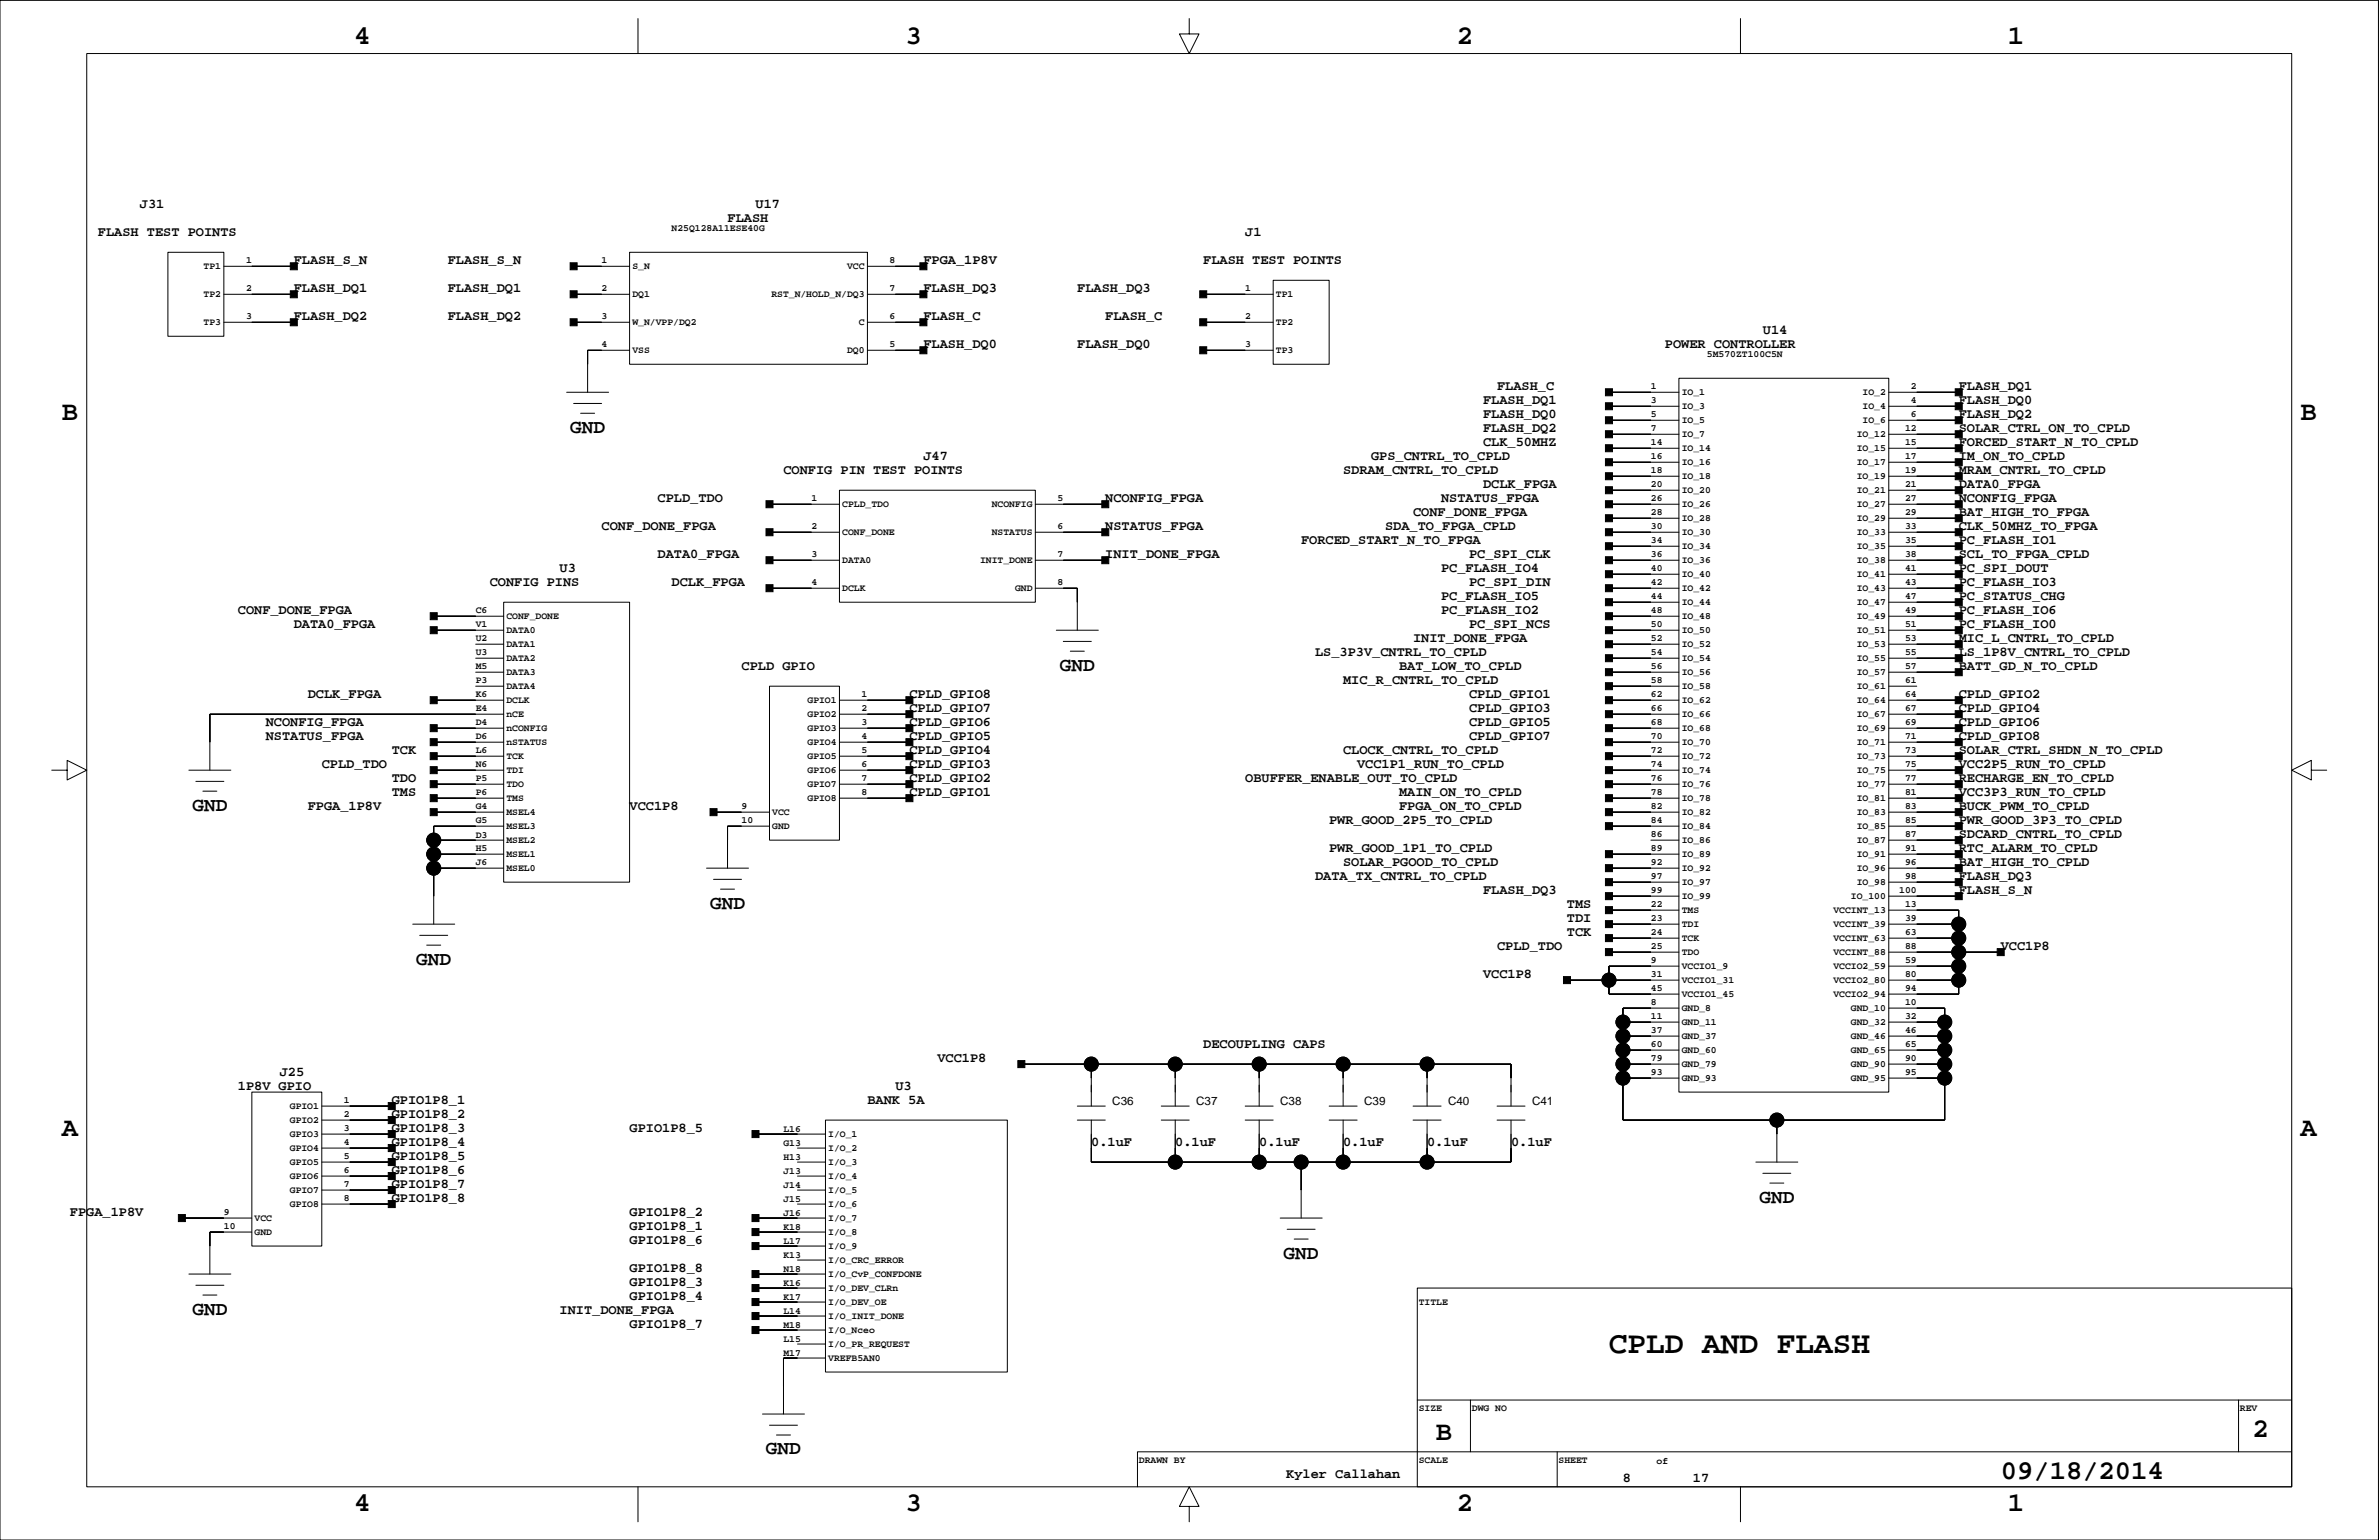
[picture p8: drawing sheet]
<svg xmlns="http://www.w3.org/2000/svg" width="432mm" height="279mm" viewBox="0 0 432 279" stroke-linecap="round" stroke-linejoin="round" font-family="sans-serif">
<defs><g id="words">
<text font-size="5.6" x="292" y="245.4">CPLD AND FLASH</text>
<g font-size="4.9">
<text x="64.3" y="8.1">4</text>
<text x="164.3" y="8.1">3</text>
<text x="264.4" y="8.1">2</text>
<text x="364.4" y="8.1">1</text>
<text x="11.2" y="76.1">B</text>
<text x="417.5" y="76.1">B</text>
<text x="11.2" y="206.1">A</text>
<text x="417.5" y="206.1">A</text>
<text x="260.6" y="261.2">B</text>
<text x="408.8" y="260.7">2</text>
<text x="363.1" y="268.4">09/18/2014</text>
<text x="64.3" y="274.2">4</text>
<text x="164.3" y="274.2">3</text>
<text x="264.4" y="274.2">2</text>
<text x="364.4" y="274.2">1</text>
</g>
<g font-size="3.5">
<text x="103.5" y="78.5">GND</text>
<text x="192.4" y="121.7">GND</text>
<text x="34.9" y="147.1">GND</text>
<text x="128.9" y="164.8">GND</text>
<text x="75.5" y="175">GND</text>
<text x="319.3" y="218.2">GND</text>
<text x="233" y="228.3">GND</text>
<text x="34.9" y="238.5">GND</text>
<text x="139" y="263.9">GND</text>
</g>
<g font-size="2.5">
<text x="25.4" y="37.7">J31</text>
<text x="132" y="40.3">FLASH</text>
<text x="137.1" y="37.7">U17</text>
<text x="17.8" y="42.8">FLASH TEST POINTS</text>
<text x="53.3" y="47.9">FLASH_S_N</text>
<text x="81.3" y="47.9">FLASH_S_N</text>
<text x="167.6" y="47.9">FPGA_1P8V</text>
<text x="218.4" y="47.9">FLASH TEST POINTS</text>
<text x="226" y="42.8">J1</text>
<text x="53.3" y="53">FLASH_DQ1</text>
<text x="81.3" y="53">FLASH_DQ1</text>
<text x="167.6" y="53">FLASH_DQ3</text>
<text x="195.5" y="53">FLASH_DQ3</text>
<text x="53.3" y="58">FLASH_DQ2</text>
<text x="81.3" y="58">FLASH_DQ2</text>
<text x="167.6" y="58">FLASH_C</text>
<text x="200.6" y="58">FLASH_C</text>
<text x="167.6" y="63.1">FLASH_DQ0</text>
<text x="195.5" y="63.1">FLASH_DQ0</text>
<text x="302.2" y="63.1">POWER CONTROLLER</text>
<text x="320" y="60.6">U14</text>
<text x="271.7" y="70.7">FLASH_C</text>
<text x="355.5" y="70.7">FLASH_DQ1</text>
<text x="269.2" y="75.8">FLASH_DQ0</text>
<text x="269.2" y="73.3">FLASH_DQ1</text>
<text x="355.5" y="75.8">FLASH_DQ2</text>
<text x="355.5" y="73.3">FLASH_DQ0</text>
<text x="167.6" y="83.4">J47</text>
<text x="248.9" y="83.4">GPS_CNTRL_TO_CPLD</text>
<text x="269.2" y="80.9">CLK_50MHZ</text>
<text x="269.2" y="78.3">FLASH_DQ2</text>
<text x="355.5" y="80.9">FORCED_START_N_TO_CPLD</text>
<text x="355.5" y="83.4">IM_ON_TO_CPLD</text>
<text x="355.5" y="78.3">SOLAR_CTRL_ON_TO_CPLD</text>
<text x="142.2" y="86">CONFIG PIN TEST POINTS</text>
<text x="243.8" y="86">SDRAM_CNTRL_TO_CPLD</text>
<text x="269.2" y="88.5">DCLK_FPGA</text>
<text x="355.5" y="86">MRAM_CNTRL_TO_CPLD</text>
<text x="355.5" y="88.5">DATA0_FPGA</text>
<text x="119.4" y="91">CPLD_TDO</text>
<text x="200.6" y="91">NCONFIG_FPGA</text>
<text x="256.5" y="93.6">CONF_DONE_FPGA</text>
<text x="261.6" y="91">NSTATUS_FPGA</text>
<text x="355.5" y="91">NCONFIG_FPGA</text>
<text x="355.5" y="93.6">BAT_HIGH_TO_FPGA</text>
<text x="109.2" y="96.1">CONF_DONE_FPGA</text>
<text x="119.4" y="101.2">DATA0_FPGA</text>
<text x="200.6" y="101.2">INIT_DONE_FPGA</text>
<text x="200.6" y="96.1">NSTATUS_FPGA</text>
<text x="236.2" y="98.7">FORCED_START_N_TO_FPGA</text>
<text x="251.4" y="96.1">SDA_TO_FPGA_CPLD</text>
<text x="266.6" y="101.2">PC_SPI_CLK</text>
<text x="355.5" y="101.2">SCL_TO_FPGA_CPLD</text>
<text x="355.5" y="96.1">CLK_50MHZ_TO_FPGA</text>
<text x="355.5" y="98.7">PC_FLASH_IO1</text>
<text x="88.9" y="106.3">CONFIG PINS</text>
<text x="101.6" y="103.7">U3</text>
<text x="121.9" y="106.3">DCLK_FPGA</text>
<text x="261.6" y="103.7">PC_FLASH_IO4</text>
<text x="266.6" y="106.3">PC_SPI_DIN</text>
<text x="355.5" y="103.7">PC_SPI_DOUT</text>
<text x="355.5" y="106.3">PC_FLASH_IO3</text>
<text x="43.2" y="111.4">CONF_DONE_FPGA</text>
<text x="53.3" y="113.9">DATA0_FPGA</text>
<text x="261.6" y="111.4">PC_FLASH_IO2</text>
<text x="261.6" y="108.8">PC_FLASH_IO5</text>
<text x="266.6" y="113.9">PC_SPI_NCS</text>
<text x="355.5" y="108.8">PC_STATUS_CHG</text>
<text x="355.5" y="113.9">PC_FLASH_IO0</text>
<text x="355.5" y="111.4">PC_FLASH_IO6</text>
<text x="238.7" y="119">LS_3P3V_CNTRL_TO_CPLD</text>
<text x="256.5" y="116.4">INIT_DONE_FPGA</text>
<text x="355.5" y="119">LS_1P8V_CNTRL_TO_CPLD</text>
<text x="355.5" y="116.4">MIC_L_CNTRL_TO_CPLD</text>
<text x="134.6" y="121.5">CPLD GPIO</text>
<text x="243.8" y="124.1">MIC_R_CNTRL_TO_CPLD</text>
<text x="253.9" y="121.5">BAT_LOW_TO_CPLD</text>
<text x="355.5" y="121.5">BATT_GD_N_TO_CPLD</text>
<text x="48.2" y="131.7">NCONFIG_FPGA</text>
<text x="55.9" y="126.6">DCLK_FPGA</text>
<text x="165.1" y="131.7">CPLD_GPIO6</text>
<text x="165.1" y="129.1">CPLD_GPIO7</text>
<text x="165.1" y="126.6">CPLD_GPIO8</text>
<text x="266.6" y="126.6">CPLD_GPIO1</text>
<text x="266.6" y="129.1">CPLD_GPIO3</text>
<text x="266.6" y="131.7">CPLD_GPIO5</text>
<text x="355.5" y="126.6">CPLD_GPIO2</text>
<text x="355.5" y="129.1">CPLD_GPIO4</text>
<text x="355.5" y="131.7">CPLD_GPIO6</text>
<text x="48.2" y="134.2">NSTATUS_FPGA</text>
<text x="71.1" y="136.8">TCK</text>
<text x="165.1" y="136.8">CPLD_GPIO4</text>
<text x="165.1" y="134.2">CPLD_GPIO5</text>
<text x="243.8" y="136.8">CLOCK_CNTRL_TO_CPLD</text>
<text x="266.6" y="134.2">CPLD_GPIO7</text>
<text x="355.5" y="136.8">SOLAR_CTRL_SHDN_N_TO_CPLD</text>
<text x="355.5" y="134.2">CPLD_GPIO8</text>
<text x="58.4" y="139.3">CPLD_TDO</text>
<text x="71.1" y="141.8">TDO</text>
<text x="165.1" y="141.8">CPLD_GPIO2</text>
<text x="165.1" y="139.3">CPLD_GPIO3</text>
<text x="226" y="141.8">OBUFFER_ENABLE_OUT_TO_CPLD</text>
<text x="246.3" y="139.3">VCC1P1_RUN_TO_CPLD</text>
<text x="355.5" y="139.3">VCC2P5_RUN_TO_CPLD</text>
<text x="355.5" y="141.8">RECHARGE_EN_TO_CPLD</text>
<text x="55.9" y="146.9">FPGA_1P8V</text>
<text x="71.1" y="144.4">TMS</text>
<text x="114.3" y="146.9">VCC1P8</text>
<text x="165.1" y="144.4">CPLD_GPIO1</text>
<text x="241.2" y="149.4">PWR_GOOD_2P5_TO_CPLD</text>
<text x="253.9" y="146.9">FPGA_ON_TO_CPLD</text>
<text x="253.9" y="144.4">MAIN_ON_TO_CPLD</text>
<text x="355.5" y="144.4">VCC3P3_RUN_TO_CPLD</text>
<text x="355.5" y="149.4">PWR_GOOD_3P3_TO_CPLD</text>
<text x="355.5" y="146.9">BUCK_PWM_TO_CPLD</text>
<text x="241.2" y="154.5">PWR_GOOD_1P1_TO_CPLD</text>
<text x="355.5" y="152">SDCARD_CNTRL_TO_CPLD</text>
<text x="355.5" y="154.5">RTC_ALARM_TO_CPLD</text>
<text x="238.7" y="159.6">DATA_TX_CNTRL_TO_CPLD</text>
<text x="243.8" y="157.1">SOLAR_PGOOD_TO_CPLD</text>
<text x="355.5" y="157.1">BAT_HIGH_TO_CPLD</text>
<text x="355.5" y="159.6">FLASH_DQ3</text>
<text x="269.2" y="162.1">FLASH_DQ3</text>
<text x="284.4" y="167.2">TDI</text>
<text x="284.4" y="164.7">TMS</text>
<text x="355.5" y="162.1">FLASH_S_N</text>
<text x="271.7" y="172.3">CPLD_TDO</text>
<text x="284.4" y="169.8">TCK</text>
<text x="363.1" y="172.3">VCC1P8</text>
<text x="269.2" y="177.4">VCC1P8</text>
<text x="218.4" y="190.1">DECOUPLING CAPS</text>
<text x="43.2" y="197.7">1P8V GPIO</text>
<text x="50.8" y="195.2">J25</text>
<text x="162.5" y="197.7">U3</text>
<text x="170.1" y="192.6">VCC1P8</text>
<text x="71.1" y="200.2">GPIO1P8_1</text>
<text x="71.1" y="202.8">GPIO1P8_2</text>
<text x="157.4" y="200.2">BANK 5A</text>
<text x="71.1" y="205.3">GPIO1P8_3</text>
<text x="71.1" y="207.9">GPIO1P8_4</text>
<text x="114.3" y="205.3">GPIO1P8_5</text>
<text x="198.1" y="207.9">0.1uF</text>
<text x="213.3" y="207.9">0.1uF</text>
<text x="228.5" y="207.9">0.1uF</text>
<text x="243.8" y="207.9">0.1uF</text>
<text x="259" y="207.9">0.1uF</text>
<text x="274.3" y="207.9">0.1uF</text>
<text x="71.1" y="210.4">GPIO1P8_5</text>
<text x="71.1" y="212.9">GPIO1P8_6</text>
<text x="71.1" y="215.5">GPIO1P8_7</text>
<text x="12.7" y="220.6">FPGA_1P8V</text>
<text x="71.1" y="218">GPIO1P8_8</text>
<text x="114.3" y="220.6">GPIO1P8_2</text>
<text x="114.3" y="223.1">GPIO1P8_1</text>
<text x="114.3" y="225.6">GPIO1P8_6</text>
<text x="114.3" y="233.3">GPIO1P8_3</text>
<text x="114.3" y="230.7">GPIO1P8_8</text>
<text x="101.6" y="238.3">INIT_DONE_FPGA</text>
<text x="114.3" y="235.8">GPIO1P8_4</text>
<text x="114.3" y="240.9">GPIO1P8_7</text>
<text x="233.5" y="268.2">Kyler Callahan</text>
<text x="294.6" y="268.8">8</text>
<text x="307.3" y="268.8">17</text>
</g>
<g font-size="2.1">
<text x="201.9" y="200.6">C36</text>
<text x="217.1" y="200.6">C37</text>
<text x="232.4" y="200.6">C38</text>
<text x="247.6" y="200.6">C39</text>
<text x="262.8" y="200.6">C40</text>
<text x="278.1" y="200.6">C41</text>
</g>
<g font-size="1.8">
<text x="121.9" y="41.9">N25Q128A11ESE40G</text>
<text x="44.7" y="47.7">1</text>
<text x="109.2" y="47.7">1</text>
<text x="161.5" y="47.7">8</text>
<text x="36.9" y="48.8">TP1</text>
<text x="36.9" y="53.9">TP2</text>
<text x="44.7" y="52.8">2</text>
<text x="109.2" y="52.8">2</text>
<text x="114.8" y="48.8">S_N</text>
<text x="114.8" y="53.9">DQ1</text>
<text x="140" y="53.9">RST_N/HOLD_N/DQ3</text>
<text x="153.8" y="48.8">VCC</text>
<text x="161.5" y="52.8">7</text>
<text x="226" y="52.8">1</text>
<text x="231.6" y="53.9">TP1</text>
<text x="36.9" y="59">TP3</text>
<text x="44.7" y="57.9">3</text>
<text x="109.2" y="57.9">3</text>
<text x="114.8" y="59">W_N/VPP/DQ2</text>
<text x="155.9" y="59">C</text>
<text x="161.5" y="57.9">6</text>
<text x="226" y="57.9">2</text>
<text x="231.6" y="59">TP2</text>
<text x="109.2" y="63">4</text>
<text x="114.8" y="64">VSS</text>
<text x="153.8" y="64">DQ0</text>
<text x="161.5" y="63">5</text>
<text x="226" y="63">3</text>
<text x="231.6" y="64">TP3</text>
<text x="309.8" y="64.8">5M570ZT100C5N</text>
<text x="299.7" y="70.6">1</text>
<text x="305.2" y="71.7">IO_1</text>
<text x="338.1" y="71.7">IO_2</text>
<text x="346.8" y="70.6">2</text>
<text x="299.7" y="75.7">5</text>
<text x="299.7" y="73.1">3</text>
<text x="305.2" y="74.2">IO_3</text>
<text x="305.2" y="76.7">IO_5</text>
<text x="338.1" y="74.2">IO_4</text>
<text x="338.1" y="76.7">IO_6</text>
<text x="346.8" y="75.7">6</text>
<text x="346.8" y="73.1">4</text>
<text x="299.7" y="83.3">16</text>
<text x="299.7" y="80.8">14</text>
<text x="299.7" y="78.2">7</text>
<text x="305.2" y="79.3">IO_7</text>
<text x="305.2" y="81.8">IO_14</text>
<text x="337" y="79.3">IO_12</text>
<text x="337" y="81.8">IO_15</text>
<text x="345.8" y="83.3">17</text>
<text x="345.8" y="80.8">15</text>
<text x="345.8" y="78.2">12</text>
<text x="299.7" y="88.4">20</text>
<text x="299.7" y="85.8">18</text>
<text x="305.2" y="84.4">IO_16</text>
<text x="305.2" y="86.9">IO_18</text>
<text x="305.2" y="89.4">IO_20</text>
<text x="337" y="84.4">IO_17</text>
<text x="337" y="86.9">IO_19</text>
<text x="337" y="89.4">IO_21</text>
<text x="345.8" y="88.4">21</text>
<text x="345.8" y="85.8">19</text>
<text x="147.3" y="96">2</text>
<text x="147.3" y="90.9">1</text>
<text x="152.9" y="92">CPLD_TDO</text>
<text x="180" y="92">NCONFIG</text>
<text x="191.9" y="96">6</text>
<text x="191.9" y="90.9">5</text>
<text x="299.7" y="96">30</text>
<text x="299.7" y="93.5">28</text>
<text x="299.7" y="90.9">26</text>
<text x="305.2" y="92">IO_26</text>
<text x="305.2" y="94.5">IO_28</text>
<text x="337" y="92">IO_27</text>
<text x="337" y="94.5">IO_29</text>
<text x="345.8" y="96">33</text>
<text x="345.8" y="93.5">29</text>
<text x="345.8" y="90.9">27</text>
<text x="147.3" y="101.1">3</text>
<text x="152.9" y="97.1">CONF_DONE</text>
<text x="180" y="97.1">NSTATUS</text>
<text x="191.9" y="101.1">7</text>
<text x="299.7" y="101.1">36</text>
<text x="299.7" y="98.5">34</text>
<text x="305.2" y="97.1">IO_30</text>
<text x="305.2" y="99.6">IO_34</text>
<text x="337" y="97.1">IO_33</text>
<text x="337" y="99.6">IO_35</text>
<text x="345.8" y="101.1">38</text>
<text x="345.8" y="98.5">35</text>
<text x="147.3" y="106.2">4</text>
<text x="152.9" y="102.1">DATA0</text>
<text x="152.9" y="107.2">DCLK</text>
<text x="177.9" y="102.1">INIT_DONE</text>
<text x="184.2" y="107.2">GND</text>
<text x="191.9" y="106.2">8</text>
<text x="299.7" y="106.2">42</text>
<text x="299.7" y="103.6">40</text>
<text x="305.2" y="102.1">IO_36</text>
<text x="305.2" y="104.7">IO_40</text>
<text x="305.2" y="107.2">IO_42</text>
<text x="337" y="102.1">IO_38</text>
<text x="337" y="104.7">IO_41</text>
<text x="337" y="107.2">IO_43</text>
<text x="345.8" y="106.2">43</text>
<text x="345.8" y="103.6">41</text>
<text x="86.3" y="111.2">C6</text>
<text x="86.3" y="113.8">V1</text>
<text x="91.9" y="112.3">CONF_DONE</text>
<text x="299.7" y="113.8">50</text>
<text x="299.7" y="111.2">48</text>
<text x="299.7" y="108.7">44</text>
<text x="305.2" y="109.8">IO_44</text>
<text x="305.2" y="112.3">IO_48</text>
<text x="337" y="109.8">IO_47</text>
<text x="337" y="112.3">IO_49</text>
<text x="345.8" y="113.8">51</text>
<text x="345.8" y="111.2">49</text>
<text x="345.8" y="108.7">47</text>
<text x="86.3" y="116.3">U2</text>
<text x="86.3" y="118.8">U3</text>
<text x="91.9" y="114.8">DATA0</text>
<text x="91.9" y="117.4">DATA1</text>
<text x="91.9" y="119.9">DATA2</text>
<text x="299.7" y="118.8">54</text>
<text x="299.7" y="116.3">52</text>
<text x="305.2" y="114.8">IO_50</text>
<text x="305.2" y="117.4">IO_52</text>
<text x="305.2" y="119.9">IO_54</text>
<text x="337" y="114.8">IO_51</text>
<text x="337" y="117.4">IO_53</text>
<text x="337" y="119.9">IO_55</text>
<text x="345.8" y="118.8">55</text>
<text x="345.8" y="116.3">53</text>
<text x="86.3" y="121.4">M5</text>
<text x="86.3" y="123.9">P3</text>
<text x="91.9" y="122.5">DATA3</text>
<text x="91.9" y="125">DATA4</text>
<text x="299.7" y="123.9">58</text>
<text x="299.7" y="121.4">56</text>
<text x="305.2" y="122.5">IO_56</text>
<text x="305.2" y="125">IO_58</text>
<text x="337" y="122.5">IO_57</text>
<text x="337" y="125">IO_61</text>
<text x="345.8" y="123.9">61</text>
<text x="345.8" y="121.4">57</text>
<text x="86.3" y="126.5">K6</text>
<text x="86.3" y="129">E4</text>
<text x="86.3" y="131.5">D4</text>
<text x="91.9" y="127.5">DCLK</text>
<text x="91.9" y="130.1">nCE</text>
<text x="146.6" y="127.5">GPIO1</text>
<text x="146.6" y="130.1">GPIO2</text>
<text x="156.4" y="131.5">3</text>
<text x="156.4" y="129">2</text>
<text x="156.4" y="126.5">1</text>
<text x="299.7" y="131.5">68</text>
<text x="299.7" y="129">66</text>
<text x="299.7" y="126.5">62</text>
<text x="305.2" y="127.5">IO_62</text>
<text x="305.2" y="130.1">IO_66</text>
<text x="337" y="127.5">IO_64</text>
<text x="337" y="130.1">IO_67</text>
<text x="345.8" y="131.5">69</text>
<text x="345.8" y="129">67</text>
<text x="345.8" y="126.5">64</text>
<text x="86.3" y="134.1">D6</text>
<text x="86.3" y="136.6">L6</text>
<text x="91.9" y="132.6">nCONFIG</text>
<text x="91.9" y="135.1">nSTATUS</text>
<text x="91.9" y="137.7">TCK</text>
<text x="146.6" y="132.6">GPIO3</text>
<text x="146.6" y="135.1">GPIO4</text>
<text x="146.6" y="137.7">GPIO5</text>
<text x="156.4" y="136.6">5</text>
<text x="156.4" y="134.1">4</text>
<text x="299.7" y="136.6">72</text>
<text x="299.7" y="134.1">70</text>
<text x="305.2" y="132.6">IO_68</text>
<text x="305.2" y="135.1">IO_70</text>
<text x="305.2" y="137.7">IO_72</text>
<text x="337" y="132.6">IO_69</text>
<text x="337" y="135.1">IO_71</text>
<text x="337" y="137.7">IO_73</text>
<text x="345.8" y="136.6">73</text>
<text x="345.8" y="134.1">71</text>
<text x="86.3" y="139.2">N6</text>
<text x="86.3" y="141.7">P5</text>
<text x="91.9" y="140.2">TDI</text>
<text x="91.9" y="142.8">TDO</text>
<text x="146.6" y="140.2">GPIO6</text>
<text x="146.6" y="142.8">GPIO7</text>
<text x="156.4" y="141.7">7</text>
<text x="156.4" y="139.2">6</text>
<text x="299.7" y="141.7">76</text>
<text x="299.7" y="139.2">74</text>
<text x="305.2" y="140.2">IO_74</text>
<text x="305.2" y="142.8">IO_76</text>
<text x="337" y="140.2">IO_75</text>
<text x="337" y="142.8">IO_77</text>
<text x="345.8" y="141.7">77</text>
<text x="345.8" y="139.2">75</text>
<text x="86.3" y="149.3">G5</text>
<text x="86.3" y="146.8">G4</text>
<text x="86.3" y="144.2">P6</text>
<text x="91.9" y="147.8">MSEL4</text>
<text x="91.9" y="145.3">TMS</text>
<text x="134.6" y="149.3">10</text>
<text x="134.6" y="146.8">9</text>
<text x="140.2" y="147.8">VCC</text>
<text x="146.6" y="145.3">GPIO8</text>
<text x="156.4" y="144.2">8</text>
<text x="299.7" y="149.3">84</text>
<text x="299.7" y="146.8">82</text>
<text x="299.7" y="144.2">78</text>
<text x="305.2" y="145.3">IO_78</text>
<text x="305.2" y="147.8">IO_82</text>
<text x="337" y="145.3">IO_81</text>
<text x="337" y="147.8">IO_83</text>
<text x="345.8" y="149.3">85</text>
<text x="345.8" y="146.8">83</text>
<text x="345.8" y="144.2">81</text>
<text x="86.3" y="154.4">H5</text>
<text x="86.3" y="152.1">D3</text>
<text x="91.9" y="155.5">MSEL1</text>
<text x="91.9" y="152.9">MSEL2</text>
<text x="91.9" y="150.4">MSEL3</text>
<text x="140.2" y="150.4">GND</text>
<text x="299.7" y="154.4">89</text>
<text x="299.7" y="151.9">86</text>
<text x="305.2" y="150.4">IO_84</text>
<text x="305.2" y="152.9">IO_86</text>
<text x="305.2" y="155.5">IO_89</text>
<text x="337" y="150.4">IO_85</text>
<text x="337" y="152.9">IO_87</text>
<text x="337" y="155.5">IO_91</text>
<text x="345.8" y="154.4">91</text>
<text x="345.8" y="151.9">87</text>
<text x="86.3" y="156.9">J6</text>
<text x="91.9" y="158">MSEL0</text>
<text x="299.7" y="159.5">97</text>
<text x="299.7" y="156.9">92</text>
<text x="305.2" y="158">IO_92</text>
<text x="305.2" y="160.5">IO_97</text>
<text x="337" y="158">IO_96</text>
<text x="337" y="160.5">IO_98</text>
<text x="345.8" y="159.5">98</text>
<text x="345.8" y="156.9">96</text>
<text x="299.7" y="167.1">23</text>
<text x="299.7" y="164.6">22</text>
<text x="299.7" y="162">99</text>
<text x="305.2" y="163.1">IO_99</text>
<text x="305.2" y="165.6">TMS</text>
<text x="332.8" y="165.6">VCCINT_13</text>
<text x="336" y="163.1">IO_100</text>
<text x="344.7" y="162">100</text>
<text x="345.8" y="167.1">39</text>
<text x="345.8" y="164.6">13</text>
<text x="299.7" y="172.2">25</text>
<text x="299.7" y="169.6">24</text>
<text x="305.2" y="168.2">TDI</text>
<text x="305.2" y="170.7">TCK</text>
<text x="305.2" y="173.2">TDO</text>
<text x="332.8" y="168.2">VCCINT_39</text>
<text x="332.8" y="170.7">VCCINT_63</text>
<text x="332.8" y="173.2">VCCINT_88</text>
<text x="345.8" y="172.2">88</text>
<text x="345.8" y="169.6">63</text>
<text x="299.7" y="179.8">45</text>
<text x="299.7" y="177.3">31</text>
<text x="299.7" y="174.7">9</text>
<text x="305.2" y="175.8">VCCIO1_9</text>
<text x="305.2" y="178.3">VCCIO1_31</text>
<text x="332.8" y="175.8">VCCIO2_59</text>
<text x="332.8" y="178.3">VCCIO2_80</text>
<text x="345.8" y="179.8">94</text>
<text x="345.8" y="177.3">80</text>
<text x="345.8" y="174.7">59</text>
<text x="299.7" y="184.9">11</text>
<text x="299.7" y="182.3">8</text>
<text x="305.2" y="180.9">VCCIO1_45</text>
<text x="305.2" y="183.4">GND_8</text>
<text x="305.2" y="185.9">GND_11</text>
<text x="332.8" y="180.9">VCCIO2_94</text>
<text x="336" y="183.4">GND_10</text>
<text x="336" y="185.9">GND_32</text>
<text x="345.8" y="184.9">32</text>
<text x="345.8" y="182.3">10</text>
<text x="299.7" y="190">60</text>
<text x="299.7" y="187.4">37</text>
<text x="305.2" y="188.5">GND_37</text>
<text x="305.2" y="191">GND_60</text>
<text x="336" y="188.5">GND_46</text>
<text x="336" y="191">GND_65</text>
<text x="345.8" y="190">65</text>
<text x="345.8" y="187.4">46</text>
<text x="299.7" y="195">93</text>
<text x="299.7" y="192.5">79</text>
<text x="305.2" y="193.6">GND_79</text>
<text x="305.2" y="196.1">GND_93</text>
<text x="336" y="193.6">GND_90</text>
<text x="336" y="196.1">GND_95</text>
<text x="345.8" y="195">95</text>
<text x="345.8" y="192.5">90</text>
<text x="52.6" y="201.2">GPIO1</text>
<text x="52.6" y="203.7">GPIO2</text>
<text x="62.4" y="200.1">1</text>
<text x="62.4" y="202.6">2</text>
<text x="52.6" y="206.3">GPIO3</text>
<text x="52.6" y="208.8">GPIO4</text>
<text x="62.4" y="205.2">3</text>
<text x="62.4" y="207.7">4</text>
<text x="142.2" y="208">G13</text>
<text x="142.2" y="205.4">L16</text>
<text x="150.3" y="206.3">I/O_1</text>
<text x="150.3" y="208.8">I/O_2</text>
<text x="52.6" y="211.3">GPIO5</text>
<text x="52.6" y="213.9">GPIO6</text>
<text x="62.4" y="210.3">5</text>
<text x="62.4" y="212.8">6</text>
<text x="62.4" y="215.3">7</text>
<text x="142.2" y="215.6">J14</text>
<text x="142.2" y="213.1">J13</text>
<text x="142.2" y="210.5">H13</text>
<text x="150.3" y="211.3">I/O_3</text>
<text x="150.3" y="213.9">I/O_4</text>
<text x="40.6" y="220.4">9</text>
<text x="46.2" y="221.5">VCC</text>
<text x="52.6" y="216.4">GPIO7</text>
<text x="52.6" y="218.9">GPIO8</text>
<text x="62.4" y="217.9">8</text>
<text x="142.2" y="220.7">J16</text>
<text x="142.2" y="218.1">J15</text>
<text x="150.3" y="216.4">I/O_5</text>
<text x="150.3" y="218.9">I/O_6</text>
<text x="150.3" y="221.5">I/O_7</text>
<text x="40.6" y="223">10</text>
<text x="46.2" y="224">GND</text>
<text x="142.2" y="225.8">L17</text>
<text x="142.2" y="223.2">K18</text>
<text x="150.3" y="224">I/O_8</text>
<text x="150.3" y="226.6">I/O_9</text>
<text x="142.2" y="233.4">K16</text>
<text x="142.2" y="230.8">N18</text>
<text x="142.2" y="228.3">K13</text>
<text x="150.3" y="229.1">I/O_CRC_ERROR</text>
<text x="150.3" y="231.6">I/O_CvP_CONFDONE</text>
<text x="142.2" y="238.5">L14</text>
<text x="142.2" y="235.9">K17</text>
<text x="150.3" y="234.2">I/O_DEV_CLRn</text>
<text x="150.3" y="236.7">I/O_DEV_OE</text>
<text x="150.3" y="239.3">I/O_INIT_DONE</text>
<text x="257.5" y="236.7">TITLE</text>
<text x="142.2" y="243.5">L15</text>
<text x="142.2" y="241">M18</text>
<text x="150.3" y="241.8">I/O_Nceo</text>
<text x="150.3" y="244.3">I/O_PR_REQUEST</text>
<text x="142.2" y="246.1">M17</text>
<text x="150.3" y="246.9">VREFB5AN0</text>
<text x="257.5" y="256">SIZE</text>
<text x="267.1" y="256">DWG NO</text>
<text x="406.6" y="256">REV</text>
<text x="206.7" y="265.4">DRAWN BY</text>
<text x="257.5" y="265.4">SCALE</text>
<text x="282.9" y="265.4">SHEET</text>
<text x="300.7" y="265.6">of</text>
</g>
</g></defs>
<g fill="none" stroke="#000" stroke-width=".18">
<path d="M0 .1h431.7v279.3h-431.7zM15.7 9.7h400.3v260.1h-400.3zM115.8 3.4v6.3M215.9 3.4v2.8h1.7l-1.7 3.5-1.8-3.5h1.8M315.9 3.4v6.3M30.5 45.8h10.1v15.2h-10.1zM40.6 58.5h12.7M40.6 53.4h12.7M40.6 48.3h12.7M104.1 58.5h10.2M104.1 53.4h10.2M104.1 48.3h10.2"/>
<path d="M114.3 45.8h43.1v20.3h-43.1zM157.4 58.5h10.2M157.4 53.4h10.2M157.4 48.3h10.2M218.4 58.5h12.7M218.4 53.4h12.7M231.1 50.9h10.1v15.2h-10.1zM102.8 71.2h7.7M104.1 73.2h5.1M105.4 75h2.5M114.3 63.5h-7.6v7.7M157.4 63.5h10.2"/>
<path d="M218.4 63.5h12.7M292 71.2h12.7M292 73.7h12.7M292 76.2h12.7M292 78.8h12.7M304.7 68.6h38.1v129.5h-38.1zM342.8 71.2h12.7M342.8 73.7h12.7M342.8 76.2h12.7M342.8 78.8h12.7M139.7 91.5h12.7M139.7 96.6h12.7"/>
<path d="M152.4 88.9h35.5v20.4h-35.5zM187.9 91.5h12.7M187.9 96.6h12.7M292 81.3h12.7M292 83.9h12.7M292 86.4h12.7M292 88.9h12.7M292 91.5h12.7M292 94h12.7M292 96.6h12.7M292 99.1h12.7M342.8 81.3h12.7"/>
<path d="M342.8 83.9h12.7M342.8 86.4h12.7M342.8 88.9h12.7M342.8 91.5h12.7M342.8 94h12.7M342.8 96.6h12.7M342.8 99.1h12.7M78.7 111.8h12.7M78.7 114.3h12.7M86.3 116.9h5.1M86.3 119.4h5.1M91.4 109.3h22.9v50.7h-22.9z"/>
<path d="M139.7 101.6h12.7M139.7 106.7h12.7M187.9 101.6h12.7M187.9 106.7h7.6v7.6M191.7 114.3h7.6M193 116.4h5.1M194.3 118.1h2.5M292 101.6h12.7M292 104.2h12.7M292 106.7h12.7M292 109.3h12.7M292 111.8h12.7"/>
<path d="M292 114.3h12.7M292 116.9h12.7M292 119.4h12.7M342.8 101.6h12.7M342.8 104.2h12.7M342.8 106.7h12.7M342.8 109.3h12.7M342.8 111.8h12.7M342.8 114.3h12.7M342.8 116.9h12.7M342.8 119.4h12.7M9.4 139.7h2.8v-1.7l3.5 1.7-3.5 1.8v-1.8"/>
<path d="M34.3 139.7h7.6M78.7 127h12.7M78.7 132.1h12.7M78.7 134.7h12.7M78.7 137.2h12.7M78.7 139.7h12.7M86.3 122h5.1M86.3 124.5h5.1M91.4 129.6h-53.3v10.1M139.7 124.5h12.7v27.9h-12.7zM152.4 127h12.7M152.4 129.6h12.7"/>
<path d="M152.4 132.1h12.7M152.4 134.7h12.7M152.4 137.2h12.7M152.4 139.7h12.7M292 122h12.7M292 124.5h12.7M292 127h12.7M292 129.6h12.7M292 132.1h12.7M292 134.7h12.7M292 137.2h12.7M292 139.7h12.7"/>
<path d="M342.8 122h12.7M342.8 124.5h5.1M342.8 127h12.7M342.8 129.6h12.7M342.8 132.1h12.7M342.8 134.7h12.7M342.8 137.2h12.7M342.8 139.7h12.7M419.5 139.7v-1.7l-3.5 1.7 3.5 1.8v-1.8h2.8M35.6 141.8h5M36.8 143.5h2.6M78.7 142.3h12.7"/>
<path d="M78.7 144.8h12.7M78.7 147.3h12.7M78.7 152.4h12.7M78.7 155h12.7M78.7 157.5h12.7M91.4 149.9h-12.7v17.8M128.2 157.5h7.7M129.5 147.3h10.2M129.5 159.5h5.1M139.7 149.9h-7.6v7.6M152.4 142.3h12.7M152.4 144.8h12.7"/>
<path d="M292 142.3h12.7M292 144.8h12.7M292 147.3h12.7M292 149.9h12.7M292 155h12.7M292 157.5h12.7M299.7 152.4h5M342.8 142.3h12.7M342.8 144.8h12.7M342.8 147.3h12.7M342.8 149.9h12.7M342.8 152.4h12.7"/>
<path d="M342.8 155h12.7M342.8 157.5h12.7M74.9 167.7h7.6M76.2 169.7h5.1M77.5 171.5h2.5M130.8 161.3h2.5M284.4 177.8h20.3M292 160h12.7M292 162.6h12.7M292 165.1h12.7M292 167.7h12.7M292 170.2h12.7"/>
<path d="M292 172.7h12.7M304.7 175.3h-12.7v5.1h12.7M342.8 160h12.7M342.8 162.6h12.7M342.8 165.1h12.7v15.3h-12.7M342.8 167.7h12.7M342.8 170.2h12.7M342.8 172.7h20.3M342.8 175.3h12.7M342.8 177.8h12.7M45.7 198.1h12.7v28h-12.7zM185.4 193.1h88.9v7.6"/>
<path d="M198.1 193.1v7.6M213.3 193.1v7.6M228.5 193.1v7.6M243.8 193.1v7.6M259 193.1v7.6M294.6 185.4h10.1M294.6 188h10.1M294.6 190.5h10.1M294.6 193.1h10.1M294.6 195.6h10.1M304.7 182.9h-10.1v20.3h58.4v-20.3h-10.2M342.8 185.4h10.2"/>
<path d="M342.8 188h10.2M342.8 190.5h10.2M342.8 193.1h10.2M342.8 195.6h10.2M58.4 210.8h12.7M58.4 203.2h12.7M58.4 205.8h12.7M58.4 208.3h12.7M58.4 213.4h12.7M58.4 215.9h12.7M58.4 218.5h12.7M58.4 200.7h12.7"/>
<path d="M137.1 205.8h12.7M144.7 210.8h5.1M144.7 208.3h5.1M144.7 213.4h5.1M144.7 215.9h5.1M144.7 218.5h5.1M149.8 203.2h33v45.7h-33zM195.5 203.2h5.1M195.5 200.7h5.1M198.1 203.2v7.6h76.2v-7.6M210.8 203.2h5.1M210.8 200.7h5.1"/>
<path d="M213.3 203.2v7.6M226 203.2h5.1M226 200.7h5.1M228.5 203.2v7.6M236.2 210.8v10.2M241.2 203.2h5.1M241.2 200.7h5.1M243.8 203.2v7.6M256.5 203.2h5.1M256.5 200.7h5.1M259 203.2v7.6M271.7 203.2h5.1"/>
<path d="M271.7 200.7h5.1M318.7 210.8h7.6M320 212.9h5M321.2 214.6h2.6M322.5 203.2v7.6M33 221h12.7M34.3 231.2h7.6M35.6 233.2h5M36.8 235h2.6M45.7 223.5h-7.6v7.7M137.1 221h12.7M137.1 223.5h12.7"/>
<path d="M137.1 226.1h12.7M137.1 231.2h12.7M137.1 233.7h12.7M137.1 236.2h12.7M137.1 238.8h12.7M144.7 228.6h5.1M232.4 221h7.6M233.6 223h5.1M234.9 224.8h2.5M257.2 233.7h158.8v36.1h-158.8zM137.1 241.3h12.7M138.4 256.5h7.6"/>
<path d="M139.7 258.6h5M144.7 243.8h5.1M149.8 246.4h-7.6v10.1M257.2 254h158.8M266.9 254v9.4M406.3 254v9.4M115.8 269.8v6.3M140.9 260.4h2.6M215.9 273.3h1.7l-1.7-3.5-1.8 3.5h1.8v2.8M282.6 263.4v6.4M315.9 269.8v6.3M416 263.4h-209.5v6.4"/>
<circle cx="78.7" cy="155" r="1.27"/>
<circle cx="78.7" cy="152.4" r="1.27"/>
<circle cx="78.7" cy="157.5" r="1.27"/>
<circle cx="292" cy="177.8" r="1.27"/>
<circle cx="355.5" cy="177.8" r="1.27"/>
<circle cx="355.5" cy="170.2" r="1.27"/>
<circle cx="355.5" cy="172.7" r="1.27"/>
<circle cx="355.5" cy="175.3" r="1.27"/>
<circle cx="355.5" cy="167.7" r="1.27"/>
<circle cx="198.1" cy="193.1" r="1.27"/>
<circle cx="213.3" cy="193.1" r="1.27"/>
<circle cx="228.5" cy="193.1" r="1.27"/>
<circle cx="243.8" cy="193.1" r="1.27"/>
<circle cx="259" cy="193.1" r="1.27"/>
<circle cx="294.6" cy="185.4" r="1.27"/>
<circle cx="294.6" cy="190.5" r="1.27"/>
<circle cx="294.6" cy="195.6" r="1.27"/>
<circle cx="294.6" cy="193.1" r="1.27"/>
<circle cx="294.6" cy="188" r="1.27"/>
<circle cx="353" cy="185.4" r="1.27"/>
<circle cx="353" cy="190.5" r="1.27"/>
<circle cx="353" cy="193.1" r="1.27"/>
<circle cx="353" cy="195.6" r="1.27"/>
<circle cx="353" cy="188" r="1.27"/>
<circle cx="213.3" cy="210.8" r="1.27"/>
<circle cx="228.5" cy="210.8" r="1.27"/>
<circle cx="236.2" cy="210.8" r="1.27"/>
<circle cx="243.8" cy="210.8" r="1.27"/>
<circle cx="259" cy="210.8" r="1.27"/>
<circle cx="322.5" cy="203.2" r="1.27"/>
</g>
<g fill="#000" stroke="#000" stroke-width=".18">
<path d="M52.7 47.7h1.3v1.2h-1.3z" fill-rule="evenodd"/>
<path d="M52.7 52.8h1.3v1.2h-1.3z" fill-rule="evenodd"/>
<path d="M52.7 57.8h1.3v1.3h-1.3z" fill-rule="evenodd"/>
<path d="M45.7 48.3h7.6z" fill-rule="evenodd"/>
<path d="M45.7 53.4h7.6z" fill-rule="evenodd"/>
<path d="M45.7 58.5h7.6z" fill-rule="evenodd"/>
<path d="M103.5 57.8h1.3v1.3h-1.3z" fill-rule="evenodd"/>
<path d="M103.5 52.8h1.3v1.2h-1.3z" fill-rule="evenodd"/>
<path d="M103.5 47.7h1.3v1.2h-1.3z" fill-rule="evenodd"/>
<path d="M104.1 58.5h5.1z" fill-rule="evenodd"/>
<path d="M104.1 53.4h5.1z" fill-rule="evenodd"/>
<path d="M104.1 48.3h5.1z" fill-rule="evenodd"/>
<path d="M167 47.7h1.2v1.2h-1.2z" fill-rule="evenodd"/>
<path d="M167 52.8h1.2v1.2h-1.2z" fill-rule="evenodd"/>
<path d="M167 57.8h1.2v1.3h-1.2z" fill-rule="evenodd"/>
<path d="M162.5 48.3h5.1z" fill-rule="evenodd"/>
<path d="M162.5 53.4h5.1z" fill-rule="evenodd"/>
<path d="M162.5 58.5h5.1z" fill-rule="evenodd"/>
<path d="M217.8 52.8h1.2v1.2h-1.2z" fill-rule="evenodd"/>
<path d="M217.8 57.8h1.2v1.3h-1.2z" fill-rule="evenodd"/>
<path d="M218.4 53.4h7.6z" fill-rule="evenodd"/>
<path d="M218.4 58.5h7.6z" fill-rule="evenodd"/>
<path d="M106.7 63.5v2.6z" fill-rule="evenodd"/>
<path d="M106.7 63.5h2.5z" fill-rule="evenodd"/>
<path d="M167 62.9h1.2v1.3h-1.2z" fill-rule="evenodd"/>
<path d="M162.5 63.5h5.1z" fill-rule="evenodd"/>
<path d="M217.8 62.9h1.2v1.3h-1.2z" fill-rule="evenodd"/>
<path d="M218.4 63.5h7.6z" fill-rule="evenodd"/>
<path d="M291.4 70.5h1.3v1.3h-1.3z" fill-rule="evenodd"/>
<path d="M291.4 75.6h1.3v1.3h-1.3z" fill-rule="evenodd"/>
<path d="M291.4 73.1h1.3v1.2h-1.3z" fill-rule="evenodd"/>
<path d="M291.4 78.2h1.3v1.2h-1.3z" fill-rule="evenodd"/>
<path d="M292 71.2h7.7z" fill-rule="evenodd"/>
<path d="M292 76.2h7.7z" fill-rule="evenodd"/>
<path d="M292 73.7h7.7z" fill-rule="evenodd"/>
<path d="M292 78.8h7.7z" fill-rule="evenodd"/>
<path d="M354.9 75.6h1.3v1.3h-1.3z" fill-rule="evenodd"/>
<path d="M354.9 78.2h1.3v1.2h-1.3z" fill-rule="evenodd"/>
<path d="M354.9 73.1h1.3v1.2h-1.3z" fill-rule="evenodd"/>
<path d="M354.9 70.5h1.3v1.3h-1.3z" fill-rule="evenodd"/>
<path d="M347.9 76.2h7.6z" fill-rule="evenodd"/>
<path d="M347.9 78.8h7.6z" fill-rule="evenodd"/>
<path d="M347.9 73.7h7.6z" fill-rule="evenodd"/>
<path d="M347.9 71.2h7.6z" fill-rule="evenodd"/>
<path d="M139 95.9h1.3v1.3h-1.3z" fill-rule="evenodd"/>
<path d="M139 90.8h1.3v1.3h-1.3z" fill-rule="evenodd"/>
<path d="M139.7 96.6h7.6z" fill-rule="evenodd"/>
<path d="M139.7 91.5h7.6z" fill-rule="evenodd"/>
<path d="M200 90.8h1.2v1.3h-1.2z" fill-rule="evenodd"/>
<path d="M200 95.9h1.2v1.3h-1.2z" fill-rule="evenodd"/>
<path d="M193 91.5h7.6z" fill-rule="evenodd"/>
<path d="M193 96.6h7.6z" fill-rule="evenodd"/>
<path d="M291.4 95.9h1.3v1.3h-1.3z" fill-rule="evenodd"/>
<path d="M291.4 85.8h1.3v1.2h-1.3z" fill-rule="evenodd"/>
<path d="M291.4 83.2h1.3v1.3h-1.3z" fill-rule="evenodd"/>
<path d="M291.4 80.7h1.3v1.3h-1.3z" fill-rule="evenodd"/>
<path d="M291.4 98.5h1.3v1.2h-1.3z" fill-rule="evenodd"/>
<path d="M291.4 93.4h1.3v1.3h-1.3z" fill-rule="evenodd"/>
<path d="M291.4 90.8h1.3v1.3h-1.3z" fill-rule="evenodd"/>
<path d="M291.4 88.3h1.3v1.3h-1.3z" fill-rule="evenodd"/>
<path d="M292 96.6h7.7z" fill-rule="evenodd"/>
<path d="M292 86.4h7.7z" fill-rule="evenodd"/>
<path d="M292 83.9h7.7z" fill-rule="evenodd"/>
<path d="M292 81.3h7.7z" fill-rule="evenodd"/>
<path d="M292 99.1h7.7z" fill-rule="evenodd"/>
<path d="M292 94h7.7z" fill-rule="evenodd"/>
<path d="M292 91.5h7.7z" fill-rule="evenodd"/>
<path d="M292 88.9h7.7z" fill-rule="evenodd"/>
<path d="M354.9 80.7h1.3v1.3h-1.3z" fill-rule="evenodd"/>
<path d="M354.9 83.2h1.3v1.3h-1.3z" fill-rule="evenodd"/>
<path d="M354.9 85.8h1.3v1.2h-1.3z" fill-rule="evenodd"/>
<path d="M354.9 95.9h1.3v1.3h-1.3z" fill-rule="evenodd"/>
<path d="M354.9 90.8h1.3v1.3h-1.3z" fill-rule="evenodd"/>
<path d="M354.9 88.3h1.3v1.3h-1.3z" fill-rule="evenodd"/>
<path d="M354.9 98.5h1.3v1.2h-1.3z" fill-rule="evenodd"/>
<path d="M354.9 93.4h1.3v1.3h-1.3z" fill-rule="evenodd"/>
<path d="M347.9 81.3h7.6z" fill-rule="evenodd"/>
<path d="M347.9 83.9h7.6z" fill-rule="evenodd"/>
<path d="M347.9 86.4h7.6z" fill-rule="evenodd"/>
<path d="M347.9 96.6h7.6z" fill-rule="evenodd"/>
<path d="M347.9 91.5h7.6z" fill-rule="evenodd"/>
<path d="M347.9 88.9h7.6z" fill-rule="evenodd"/>
<path d="M347.9 99.1h7.6z" fill-rule="evenodd"/>
<path d="M347.9 94h7.6z" fill-rule="evenodd"/>
<path d="M78.1 113.7h1.3v1.3h-1.3z" fill-rule="evenodd"/>
<path d="M78.1 111.2h1.3v1.2h-1.3z" fill-rule="evenodd"/>
<path d="M78.7 114.3h7.6z" fill-rule="evenodd"/>
<path d="M78.7 111.8h7.6z" fill-rule="evenodd"/>
<path d="M139 106.1h1.3v1.3h-1.3z" fill-rule="evenodd"/>
<path d="M139 101h1.3v1.3h-1.3z" fill-rule="evenodd"/>
<path d="M139.7 106.7h7.6z" fill-rule="evenodd"/>
<path d="M139.7 101.6h7.6z" fill-rule="evenodd"/>
<path d="M195.5 106.7v2.6z" fill-rule="evenodd"/>
<path d="M193 106.7h2.5z" fill-rule="evenodd"/>
<path d="M200 101h1.2v1.3h-1.2z" fill-rule="evenodd"/>
<path d="M193 101.6h7.6z" fill-rule="evenodd"/>
<path d="M291.4 113.7h1.3v1.3h-1.3z" fill-rule="evenodd"/>
<path d="M291.4 106.1h1.3v1.3h-1.3z" fill-rule="evenodd"/>
<path d="M291.4 101h1.3v1.3h-1.3z" fill-rule="evenodd"/>
<path d="M291.4 116.2h1.3v1.3h-1.3z" fill-rule="evenodd"/>
<path d="M291.4 103.5h1.3v1.3h-1.3z" fill-rule="evenodd"/>
<path d="M291.4 108.6h1.3v1.3h-1.3z" fill-rule="evenodd"/>
<path d="M291.4 111.2h1.3v1.2h-1.3z" fill-rule="evenodd"/>
<path d="M292 119.4h7.7z" fill-rule="evenodd"/>
<path d="M292 114.3h7.7z" fill-rule="evenodd"/>
<path d="M292 106.7h7.7z" fill-rule="evenodd"/>
<path d="M292 101.6h7.7z" fill-rule="evenodd"/>
<path d="M292 116.9h7.7z" fill-rule="evenodd"/>
<path d="M292 104.2h7.7z" fill-rule="evenodd"/>
<path d="M292 109.3h7.7z" fill-rule="evenodd"/>
<path d="M292 111.8h7.7z" fill-rule="evenodd"/>
<path d="M354.9 101h1.3v1.3h-1.3z" fill-rule="evenodd"/>
<path d="M354.9 116.2h1.3v1.3h-1.3z" fill-rule="evenodd"/>
<path d="M354.9 108.6h1.3v1.3h-1.3z" fill-rule="evenodd"/>
<path d="M354.9 103.5h1.3v1.3h-1.3z" fill-rule="evenodd"/>
<path d="M354.9 113.7h1.3v1.3h-1.3z" fill-rule="evenodd"/>
<path d="M354.9 106.1h1.3v1.3h-1.3z" fill-rule="evenodd"/>
<path d="M354.9 111.2h1.3v1.2h-1.3z" fill-rule="evenodd"/>
<path d="M347.9 101.6h7.6z" fill-rule="evenodd"/>
<path d="M347.9 119.4h7.6z" fill-rule="evenodd"/>
<path d="M347.9 116.9h7.6z" fill-rule="evenodd"/>
<path d="M347.9 109.3h7.6z" fill-rule="evenodd"/>
<path d="M347.9 104.2h7.6z" fill-rule="evenodd"/>
<path d="M347.9 114.3h7.6z" fill-rule="evenodd"/>
<path d="M347.9 106.7h7.6z" fill-rule="evenodd"/>
<path d="M347.9 111.8h7.6z" fill-rule="evenodd"/>
<path d="M38.1 129.6v5.1z" fill-rule="evenodd"/>
<path d="M78.1 126.4h1.3v1.3h-1.3z" fill-rule="evenodd"/>
<path d="M78.1 131.5h1.3v1.2h-1.3z" fill-rule="evenodd"/>
<path d="M78.1 134h1.3v1.3h-1.3z" fill-rule="evenodd"/>
<path d="M78.1 136.6h1.3v1.2h-1.3z" fill-rule="evenodd"/>
<path d="M78.7 127h7.6z" fill-rule="evenodd"/>
<path d="M78.7 132.1h7.6z" fill-rule="evenodd"/>
<path d="M78.7 134.7h7.6z" fill-rule="evenodd"/>
<path d="M78.7 137.2h7.6z" fill-rule="evenodd"/>
<path d="M78.7 139.7h7.6z" fill-rule="evenodd"/>
<path d="M38.1 129.6h48.2z" fill-rule="evenodd"/>
<path d="M164.4 136.6h1.3v1.2h-1.3z" fill-rule="evenodd"/>
<path d="M164.4 134h1.3v1.3h-1.3z" fill-rule="evenodd"/>
<path d="M164.4 131.5h1.3v1.2h-1.3z" fill-rule="evenodd"/>
<path d="M164.4 128.9h1.3v1.3h-1.3z" fill-rule="evenodd"/>
<path d="M164.4 126.4h1.3v1.3h-1.3z" fill-rule="evenodd"/>
<path d="M157.4 139.7h7.7z" fill-rule="evenodd"/>
<path d="M157.4 137.2h7.7z" fill-rule="evenodd"/>
<path d="M157.4 134.7h7.7z" fill-rule="evenodd"/>
<path d="M157.4 132.1h7.7z" fill-rule="evenodd"/>
<path d="M157.4 129.6h7.7z" fill-rule="evenodd"/>
<path d="M157.4 127h7.7z" fill-rule="evenodd"/>
<path d="M291.4 136.6h1.3v1.2h-1.3z" fill-rule="evenodd"/>
<path d="M291.4 118.8h1.3v1.3h-1.3z" fill-rule="evenodd"/>
<path d="M291.4 123.9h1.3v1.2h-1.3z" fill-rule="evenodd"/>
<path d="M291.4 121.3h1.3v1.3h-1.3z" fill-rule="evenodd"/>
<path d="M291.4 126.4h1.3v1.3h-1.3z" fill-rule="evenodd"/>
<path d="M291.4 128.9h1.3v1.3h-1.3z" fill-rule="evenodd"/>
<path d="M291.4 131.5h1.3v1.2h-1.3z" fill-rule="evenodd"/>
<path d="M291.4 134h1.3v1.3h-1.3z" fill-rule="evenodd"/>
<path d="M292 139.7h7.7z" fill-rule="evenodd"/>
<path d="M292 137.2h7.7z" fill-rule="evenodd"/>
<path d="M292 124.5h7.7z" fill-rule="evenodd"/>
<path d="M292 122h7.7z" fill-rule="evenodd"/>
<path d="M292 127h7.7z" fill-rule="evenodd"/>
<path d="M292 129.6h7.7z" fill-rule="evenodd"/>
<path d="M292 132.1h7.7z" fill-rule="evenodd"/>
<path d="M292 134.7h7.7z" fill-rule="evenodd"/>
<path d="M354.9 136.6h1.3v1.2h-1.3z" fill-rule="evenodd"/>
<path d="M354.9 118.8h1.3v1.3h-1.3z" fill-rule="evenodd"/>
<path d="M354.9 121.3h1.3v1.3h-1.3z" fill-rule="evenodd"/>
<path d="M354.9 126.4h1.3v1.3h-1.3z" fill-rule="evenodd"/>
<path d="M354.9 128.9h1.3v1.3h-1.3z" fill-rule="evenodd"/>
<path d="M354.9 131.5h1.3v1.2h-1.3z" fill-rule="evenodd"/>
<path d="M354.9 134h1.3v1.3h-1.3z" fill-rule="evenodd"/>
<path d="M347.9 137.2h7.6z" fill-rule="evenodd"/>
<path d="M347.9 139.7h7.6z" fill-rule="evenodd"/>
<path d="M347.9 122h7.6z" fill-rule="evenodd"/>
<path d="M347.9 127h7.6z" fill-rule="evenodd"/>
<path d="M347.9 129.6h7.6z" fill-rule="evenodd"/>
<path d="M347.9 132.1h7.6z" fill-rule="evenodd"/>
<path d="M347.9 134.7h7.6z" fill-rule="evenodd"/>
<path d="M78.1 141.6h1.3v1.3h-1.3z" fill-rule="evenodd"/>
<path d="M78.1 144.2h1.3v1.2h-1.3z" fill-rule="evenodd"/>
<path d="M78.1 146.7h1.3v1.3h-1.3z" fill-rule="evenodd"/>
<path d="M78.1 139.1h1.3v1.3h-1.3z" fill-rule="evenodd"/>
<path d="M78.7 149.9v2.5z" fill-rule="evenodd"/>
<path d="M78.7 157.5v5.1z" fill-rule="evenodd"/>
<path d="M78.7 155v2.5z" fill-rule="evenodd"/>
<path d="M78.7 152.4v2.6z" fill-rule="evenodd"/>
<path d="M78.7 142.3h7.6z" fill-rule="evenodd"/>
<path d="M78.7 144.8h7.6z" fill-rule="evenodd"/>
<path d="M78.7 157.5h7.6z" fill-rule="evenodd"/>
<path d="M78.7 155h7.6z" fill-rule="evenodd"/>
<path d="M78.7 152.4h7.6z" fill-rule="evenodd"/>
<path d="M78.7 149.9h7.6z" fill-rule="evenodd"/>
<path d="M78.7 147.3h7.6z" fill-rule="evenodd"/>
<path d="M128.9 146.7h1.2v1.3h-1.2z" fill-rule="evenodd"/>
<path d="M132.1 149.9v2.5z" fill-rule="evenodd"/>
<path d="M129.5 147.3h5.1z" fill-rule="evenodd"/>
<path d="M132.1 149.9h2.5z" fill-rule="evenodd"/>
<path d="M164.4 144.2h1.3v1.2h-1.3z" fill-rule="evenodd"/>
<path d="M164.4 141.6h1.3v1.3h-1.3z" fill-rule="evenodd"/>
<path d="M164.4 139.1h1.3v1.3h-1.3z" fill-rule="evenodd"/>
<path d="M157.4 144.8h7.7z" fill-rule="evenodd"/>
<path d="M157.4 142.3h7.7z" fill-rule="evenodd"/>
<path d="M291.4 139.1h1.3v1.3h-1.3z" fill-rule="evenodd"/>
<path d="M291.4 154.3h1.3v1.3h-1.3z" fill-rule="evenodd"/>
<path d="M291.4 149.3h1.3v1.2h-1.3z" fill-rule="evenodd"/>
<path d="M291.4 146.7h1.3v1.3h-1.3z" fill-rule="evenodd"/>
<path d="M291.4 144.2h1.3v1.2h-1.3z" fill-rule="evenodd"/>
<path d="M291.4 156.9h1.3v1.2h-1.3z" fill-rule="evenodd"/>
<path d="M291.4 141.6h1.3v1.3h-1.3z" fill-rule="evenodd"/>
<path d="M292 155h7.7z" fill-rule="evenodd"/>
<path d="M292 149.9h7.7z" fill-rule="evenodd"/>
<path d="M292 147.3h7.7z" fill-rule="evenodd"/>
<path d="M292 144.8h7.7z" fill-rule="evenodd"/>
<path d="M292 157.5h7.7z" fill-rule="evenodd"/>
<path d="M292 142.3h7.7z" fill-rule="evenodd"/>
<path d="M354.9 156.9h1.3v1.2h-1.3z" fill-rule="evenodd"/>
<path d="M354.9 139.1h1.3v1.3h-1.3z" fill-rule="evenodd"/>
<path d="M354.9 144.2h1.3v1.2h-1.3z" fill-rule="evenodd"/>
<path d="M354.9 149.3h1.3v1.2h-1.3z" fill-rule="evenodd"/>
<path d="M354.9 151.8h1.3v1.3h-1.3z" fill-rule="evenodd"/>
<path d="M354.9 141.6h1.3v1.3h-1.3z" fill-rule="evenodd"/>
<path d="M354.9 146.7h1.3v1.3h-1.3z" fill-rule="evenodd"/>
<path d="M354.9 154.3h1.3v1.3h-1.3z" fill-rule="evenodd"/>
<path d="M347.9 157.5h7.6z" fill-rule="evenodd"/>
<path d="M347.9 144.8h7.6z" fill-rule="evenodd"/>
<path d="M347.9 149.9h7.6z" fill-rule="evenodd"/>
<path d="M347.9 152.4h7.6z" fill-rule="evenodd"/>
<path d="M347.9 142.3h7.6z" fill-rule="evenodd"/>
<path d="M347.9 147.3h7.6z" fill-rule="evenodd"/>
<path d="M347.9 155h7.6z" fill-rule="evenodd"/>
<path d="M283.8 177.2h1.3v1.3h-1.3z" fill-rule="evenodd"/>
<path d="M291.4 162h1.3v1.2h-1.3z" fill-rule="evenodd"/>
<path d="M291.4 159.4h1.3v1.3h-1.3z" fill-rule="evenodd"/>
<path d="M291.4 167h1.3v1.3h-1.3z" fill-rule="evenodd"/>
<path d="M291.4 169.6h1.3v1.2h-1.3z" fill-rule="evenodd"/>
<path d="M291.4 164.5h1.3v1.3h-1.3z" fill-rule="evenodd"/>
<path d="M291.4 172.1h1.3v1.3h-1.3z" fill-rule="evenodd"/>
<path d="M292 177.8v2.6z" fill-rule="evenodd"/>
<path d="M292 175.3v2.5z" fill-rule="evenodd"/>
<path d="M284.4 177.8h7.6z" fill-rule="evenodd"/>
<path d="M292 177.8h7.7z" fill-rule="evenodd"/>
<path d="M292 175.3h7.7z" fill-rule="evenodd"/>
<path d="M292 162.6h7.7z" fill-rule="evenodd"/>
<path d="M292 160h7.7z" fill-rule="evenodd"/>
<path d="M292 167.7h7.7z" fill-rule="evenodd"/>
<path d="M292 170.2h7.7z" fill-rule="evenodd"/>
<path d="M292 165.1h7.7z" fill-rule="evenodd"/>
<path d="M292 172.7h7.7z" fill-rule="evenodd"/>
<path d="M354.9 162h1.3v1.2h-1.3z" fill-rule="evenodd"/>
<path d="M354.9 159.4h1.3v1.3h-1.3z" fill-rule="evenodd"/>
<path d="M355.5 177.8v2.6z" fill-rule="evenodd"/>
<path d="M355.5 175.3v2.5z" fill-rule="evenodd"/>
<path d="M347.9 177.8h7.6z" fill-rule="evenodd"/>
<path d="M355.5 172.7v2.6z" fill-rule="evenodd"/>
<path d="M347.9 175.3h7.6z" fill-rule="evenodd"/>
<path d="M355.5 170.2v2.5z" fill-rule="evenodd"/>
<path d="M347.9 172.7h7.6z" fill-rule="evenodd"/>
<path d="M355.5 167.7v2.5z" fill-rule="evenodd"/>
<path d="M347.9 170.2h7.6z" fill-rule="evenodd"/>
<path d="M355.5 165.1v2.6z" fill-rule="evenodd"/>
<path d="M347.9 167.7h7.6z" fill-rule="evenodd"/>
<path d="M347.9 165.1h7.6z" fill-rule="evenodd"/>
<path d="M347.9 162.6h7.6z" fill-rule="evenodd"/>
<path d="M347.9 160h7.6z" fill-rule="evenodd"/>
<path d="M362.5 172.1h1.3v1.3h-1.3z" fill-rule="evenodd"/>
<path d="M355.5 172.7h7.6z" fill-rule="evenodd"/>
<path d="M184.7 192.4h1.3v1.3h-1.3z" fill-rule="evenodd"/>
<path d="M198.1 193.1v2.5z" fill-rule="evenodd"/>
<path d="M185.4 193.1h12.7z" fill-rule="evenodd"/>
<path d="M213.3 193.1v2.5z" fill-rule="evenodd"/>
<path d="M198.1 193.1h15.2z" fill-rule="evenodd"/>
<path d="M213.3 193.1h15.2z" fill-rule="evenodd"/>
<path d="M228.5 193.1v2.5z" fill-rule="evenodd"/>
<path d="M228.5 193.1h15.3z" fill-rule="evenodd"/>
<path d="M243.8 193.1v2.5z" fill-rule="evenodd"/>
<path d="M243.8 193.1h15.2z" fill-rule="evenodd"/>
<path d="M259 193.1v2.5z" fill-rule="evenodd"/>
<path d="M274.3 193.1v2.5z" fill-rule="evenodd"/>
<path d="M259 193.1h15.3z" fill-rule="evenodd"/>
<path d="M294.6 195.6v7.6z" fill-rule="evenodd"/>
<path d="M294.6 193.1v2.5z" fill-rule="evenodd"/>
<path d="M294.6 190.5v2.6z" fill-rule="evenodd"/>
<path d="M294.6 188v2.5z" fill-rule="evenodd"/>
<path d="M294.6 185.4v2.6z" fill-rule="evenodd"/>
<path d="M294.6 182.9v2.5z" fill-rule="evenodd"/>
<path d="M294.6 195.6h5.1z" fill-rule="evenodd"/>
<path d="M294.6 193.1h5.1z" fill-rule="evenodd"/>
<path d="M294.6 190.5h5.1z" fill-rule="evenodd"/>
<path d="M294.6 188h5.1z" fill-rule="evenodd"/>
<path d="M294.6 185.4h5.1z" fill-rule="evenodd"/>
<path d="M294.6 182.9h5.1z" fill-rule="evenodd"/>
<path d="M292 180.4h7.7z" fill-rule="evenodd"/>
<path d="M347.9 195.6h5.1z" fill-rule="evenodd"/>
<path d="M353 195.6v7.6z" fill-rule="evenodd"/>
<path d="M347.9 193.1h5.1z" fill-rule="evenodd"/>
<path d="M353 193.1v2.5z" fill-rule="evenodd"/>
<path d="M347.9 190.5h5.1z" fill-rule="evenodd"/>
<path d="M353 190.5v2.6z" fill-rule="evenodd"/>
<path d="M347.9 188h5.1z" fill-rule="evenodd"/>
<path d="M353 188v2.5z" fill-rule="evenodd"/>
<path d="M347.9 185.4h5.1z" fill-rule="evenodd"/>
<path d="M353 185.4v2.6z" fill-rule="evenodd"/>
<path d="M347.9 182.9h5.1z" fill-rule="evenodd"/>
<path d="M353 182.9v2.5z" fill-rule="evenodd"/>
<path d="M347.9 180.4h7.6z" fill-rule="evenodd"/>
<path d="M70.5 200h1.2v1.3h-1.2z" fill-rule="evenodd"/>
<path d="M70.5 202.6h1.2v1.3h-1.2z" fill-rule="evenodd"/>
<path d="M70.5 205.1h1.2v1.3h-1.2z" fill-rule="evenodd"/>
<path d="M70.5 207.7h1.2v1.2h-1.2z" fill-rule="evenodd"/>
<path d="M70.5 210.2h1.2v1.3h-1.2z" fill-rule="evenodd"/>
<path d="M70.5 212.7h1.2v1.3h-1.2z" fill-rule="evenodd"/>
<path d="M70.5 215.3h1.2v1.2h-1.2z" fill-rule="evenodd"/>
<path d="M70.5 217.8h1.2v1.3h-1.2z" fill-rule="evenodd"/>
<path d="M63.5 200.7h7.6z" fill-rule="evenodd"/>
<path d="M63.5 203.2h7.6z" fill-rule="evenodd"/>
<path d="M63.5 205.8h7.6z" fill-rule="evenodd"/>
<path d="M63.5 208.3h7.6z" fill-rule="evenodd"/>
<path d="M63.5 210.8h7.6z" fill-rule="evenodd"/>
<path d="M63.5 213.4h7.6z" fill-rule="evenodd"/>
<path d="M63.5 215.9h7.6z" fill-rule="evenodd"/>
<path d="M63.5 218.5h7.6z" fill-rule="evenodd"/>
<path d="M136.5 205.1h1.3v1.3h-1.3z" fill-rule="evenodd"/>
<path d="M137.1 205.8h7.6z" fill-rule="evenodd"/>
<path d="M198.1 208.3v2.5z" fill-rule="evenodd"/>
<path d="M213.3 208.3v2.5z" fill-rule="evenodd"/>
<path d="M198.1 210.8h15.2z" fill-rule="evenodd"/>
<path d="M228.5 208.3v2.5z" fill-rule="evenodd"/>
<path d="M213.3 210.8h15.2z" fill-rule="evenodd"/>
<path d="M236.2 210.8v5.1z" fill-rule="evenodd"/>
<path d="M228.5 210.8h7.7z" fill-rule="evenodd"/>
<path d="M243.8 208.3v2.5z" fill-rule="evenodd"/>
<path d="M236.2 210.8h7.6z" fill-rule="evenodd"/>
<path d="M259 208.3v2.5z" fill-rule="evenodd"/>
<path d="M243.8 210.8h15.2z" fill-rule="evenodd"/>
<path d="M274.3 208.3v2.5z" fill-rule="evenodd"/>
<path d="M259 210.8h15.3z" fill-rule="evenodd"/>
<path d="M322.5 203.2v2.6z" fill-rule="evenodd"/>
<path d="M294.6 203.2h27.9z" fill-rule="evenodd"/>
<path d="M322.5 203.2h30.5z" fill-rule="evenodd"/>
<path d="M32.4 220.4h1.2v1.2h-1.2z" fill-rule="evenodd"/>
<path d="M38.1 223.5v2.6z" fill-rule="evenodd"/>
<path d="M38.1 223.5h2.5z" fill-rule="evenodd"/>
<path d="M33 221h7.6z" fill-rule="evenodd"/>
<path d="M136.5 238.1h1.3v1.3h-1.3z" fill-rule="evenodd"/>
<path d="M136.5 220.4h1.3v1.2h-1.3z" fill-rule="evenodd"/>
<path d="M136.5 235.6h1.3v1.3h-1.3z" fill-rule="evenodd"/>
<path d="M136.5 222.9h1.3v1.3h-1.3z" fill-rule="evenodd"/>
<path d="M136.5 233.1h1.3v1.2h-1.3z" fill-rule="evenodd"/>
<path d="M136.5 225.4h1.3v1.3h-1.3z" fill-rule="evenodd"/>
<path d="M136.5 230.5h1.3v1.3h-1.3z" fill-rule="evenodd"/>
<path d="M137.1 238.8h7.6z" fill-rule="evenodd"/>
<path d="M137.1 221h7.6z" fill-rule="evenodd"/>
<path d="M137.1 236.2h7.6z" fill-rule="evenodd"/>
<path d="M137.1 223.5h7.6z" fill-rule="evenodd"/>
<path d="M137.1 233.7h7.6z" fill-rule="evenodd"/>
<path d="M137.1 226.1h7.6z" fill-rule="evenodd"/>
<path d="M137.1 231.2h7.6z" fill-rule="evenodd"/>
<path d="M136.5 240.7h1.3v1.2h-1.3z" fill-rule="evenodd"/>
<path d="M142.2 246.4v5.1z" fill-rule="evenodd"/>
<path d="M142.2 246.4h2.5z" fill-rule="evenodd"/>
<path d="M137.1 241.3h7.6z" fill-rule="evenodd"/>
<circle cx="78.7" cy="155" r="1.27"/>
<circle cx="78.7" cy="152.4" r="1.27"/>
<circle cx="78.7" cy="157.5" r="1.27"/>
<circle cx="292" cy="177.8" r="1.27"/>
<circle cx="355.5" cy="177.8" r="1.27"/>
<circle cx="355.5" cy="170.2" r="1.27"/>
<circle cx="355.5" cy="172.7" r="1.27"/>
<circle cx="355.5" cy="175.3" r="1.27"/>
<circle cx="355.5" cy="167.7" r="1.27"/>
<circle cx="198.1" cy="193.1" r="1.27"/>
<circle cx="213.3" cy="193.1" r="1.27"/>
<circle cx="228.5" cy="193.1" r="1.27"/>
<circle cx="243.8" cy="193.1" r="1.27"/>
<circle cx="259" cy="193.1" r="1.27"/>
<circle cx="294.6" cy="185.4" r="1.27"/>
<circle cx="294.6" cy="190.5" r="1.27"/>
<circle cx="294.6" cy="195.6" r="1.27"/>
<circle cx="294.6" cy="193.1" r="1.27"/>
<circle cx="294.6" cy="188" r="1.27"/>
<circle cx="353" cy="185.4" r="1.27"/>
<circle cx="353" cy="190.5" r="1.27"/>
<circle cx="353" cy="193.1" r="1.27"/>
<circle cx="353" cy="195.6" r="1.27"/>
<circle cx="353" cy="188" r="1.27"/>
<circle cx="213.3" cy="210.8" r="1.27"/>
<circle cx="228.5" cy="210.8" r="1.27"/>
<circle cx="236.2" cy="210.8" r="1.27"/>
<circle cx="243.8" cy="210.8" r="1.27"/>
<circle cx="259" cy="210.8" r="1.27"/>
<circle cx="322.5" cy="203.2" r="1.27"/>
</g>
<use href="#words"/>
</svg>
